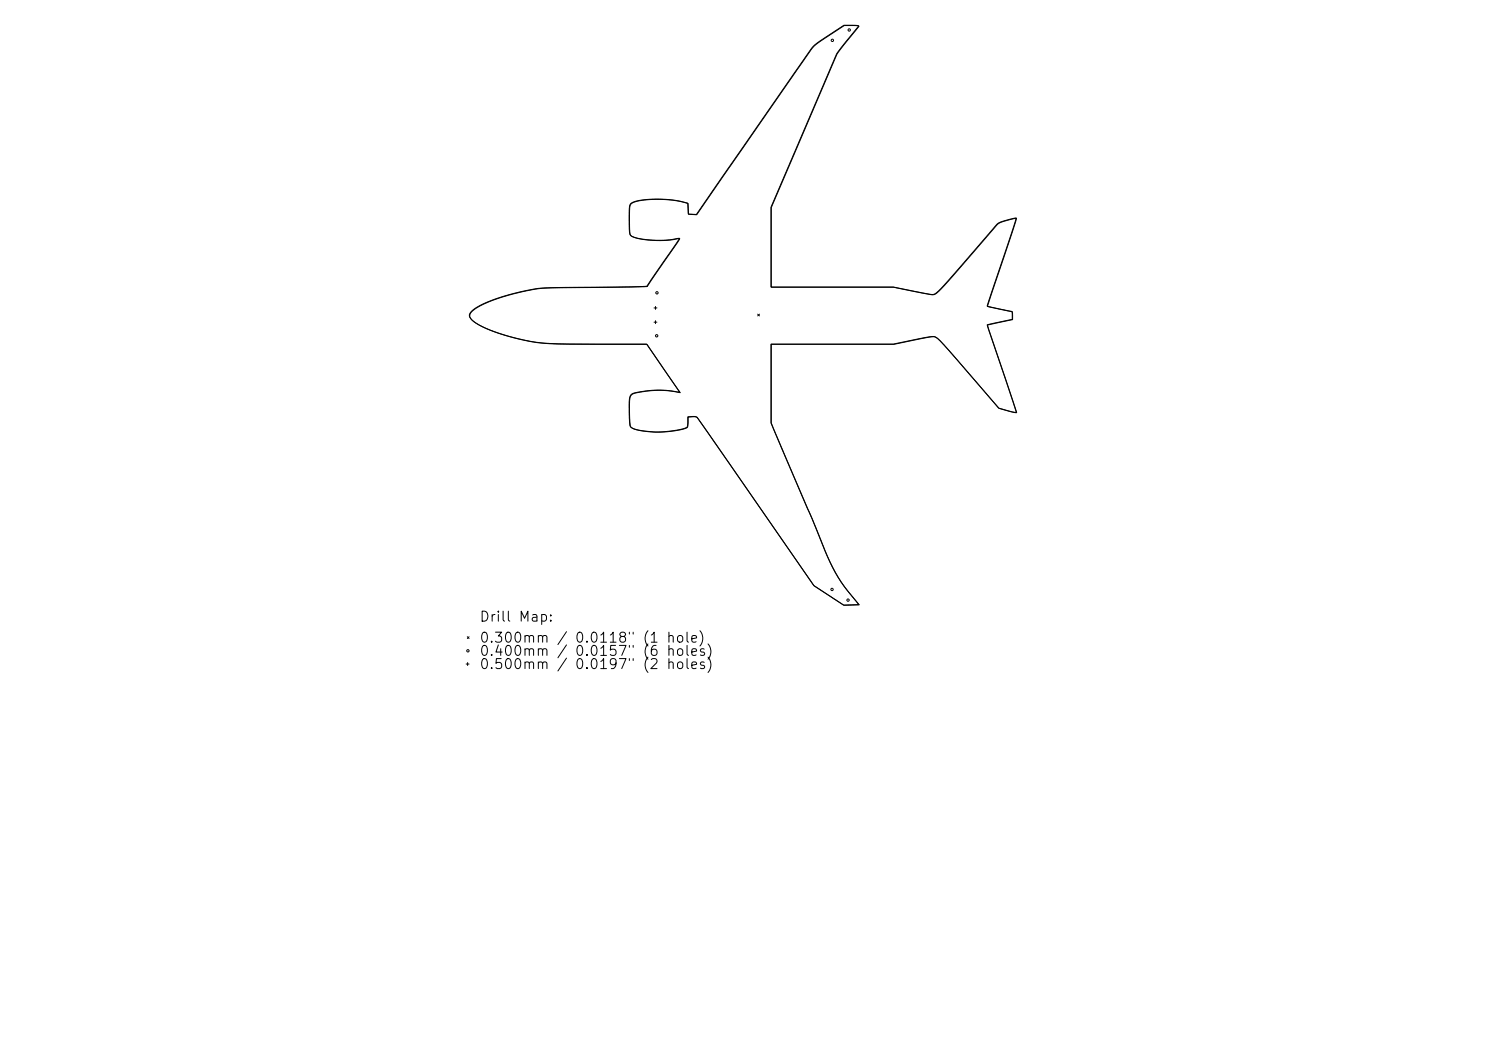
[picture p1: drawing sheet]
<svg xmlns="http://www.w3.org/2000/svg" width="297mm" height="210mm" viewBox="0 0 297 210" stroke-linecap="round" stroke-linejoin="round" font-family="sans-serif">
<defs><g id="words">
<g font-size="2">
<text x="95.7" y="124.7">Drill Map:</text>
<text x="95.7" y="128.9">0.300mm / 0.0118&quot; (1 hole)</text>
<text x="95.7" y="131.6">0.400mm</text>
<text x="114.7" y="131.6">0.0157&quot; (6 holes)</text>
<text x="95.7" y="134.2">0.500mm</text>
<text x="114.7" y="134.2">0.0197&quot; (2</text>
</g>
</g></defs>
<g fill="none" stroke="#000" stroke-width=".2">
<path d="M94.2 62.2a12.3 12.3 0 0 1 5.2-2.6 34.7 34.7 0 0 1 13.6-2.2l16.3-.2 6.5-9.6h-.3a17.9 17.9 0 0 1-9.3-.5l-.3-.2a20.8 20.8 0 0 1-.1-5.4l.1-.6a1.99 1.99 0 0 1 1.7-.8 23 23 0 0 1 9.9 .5l.1 2.2 1.6 .1 23.4-33.7 1.3-1 4.8-3.2 2.8 .1-4.3 5.7-13.1 30.6v15.9h24.4l7.6 1.5a1.86 1.86 0 0 0 1.8-.9l11.4-13.1 1.1-.6 2.7-.6-5.8 17.6 5 1.1v1.5l-5 1.1 5.8 17.5-3.5-.9-11-12.6-1.1-1.2-.7-.4-1.6 .1-6.6 1.4h-24.5v15.7l8.2 19.1 3.1 7.6a32.5 32.5 0 0 0 6.3 9.6l-3.1 .1-6-3.9-23.3-33.6-.5-.2-1.3 .1-.1 2a1.36 1.36 0 0 1-1.3 .5 17.9 17.9 0 0 1-9.9-.4 1.27 1.27 0 0 1-.4-1.3v-4.3l.2-.7 .3-.4a19.1 19.1 0 0 1 9.6-.3l-6.7-9.6-15.5-.1a38.2 38.2 0 0 1-18.6-4.1l-.8-.7a1.01 1.01 0 0 1-.1-1.7zM94.3 62.3a12.3 12.3 0 0 1 5.2-2.6 34.7 34.7 0 0 1 13.5-2.2l16.4-.3 6.5-9.5h-.3a17.9 17.9 0 0 1-9.4-.5l-.2-.3a20.8 20.8 0 0 1-.1-5.3l.1-.7a1.99 1.99 0 0 1 1.6-.8 23 23 0 0 1 9.9 .6l.1 2.1 1.6 .1 23.4-33.6 1.4-1.1 4.7-3.1 2.9 .1-4.3 5.7-13.1 30.6v15.9h24.4l7.5 1.5a1.86 1.86 0 0 0 1.8-1l11.4-13.1 1.1-.5 2.8-.7-5.8 17.6 4.9 1.1 .1 1.6-5 1.1 5.8 17.5-3.5-.9-11-12.6-1.2-1.3-.6-.4-1.6 .1-6.7 1.4h-24.4v15.7l8.2 19.2 3 7.6a32.5 32.5 0 0 0 6.3 9.6l-3 .1-6-3.9-23.3-33.6-.6-.2h-1.3l-.1 2a1.36 1.36 0 0 1-1.3 .5 17.9 17.9 0 0 1-9.8-.3 1.27 1.27 0 0 1-.4-1.3v-4.4l.2-.7 .3-.3a19.1 19.1 0 0 1 9.5-.3l-6.6-9.7h-15.5a38.2 38.2 0 0 1-18.6-4.2l-.8-.6a1.01 1.01 0 0 1-.1-1.7zM130.7 61.5h.6M130.7 64.4h.6M131 61.2v.6M131 64.1v.6M151.4 62.8l.4 .3M151.8 62.8l-.4 .3M93.2 132.7h.6M93.4 127.2l.4 .4M93.5 132.4v.6M93.8 127.2l-.4 .4"/>
<circle cx="166.4" cy="8.1" r=".24"/>
<circle cx="169.7" cy="6" r=".24"/>
<circle cx="131.3" cy="58.5" r=".24"/>
<circle cx="131.2" cy="67.1" r=".24"/>
<circle cx="166.3" cy="117.8" r=".24"/>
<circle cx="169.5" cy="119.9" r=".24"/>
<circle cx="93.5" cy="130" r=".24"/>
</g>
<use href="#words"/>
</svg>
